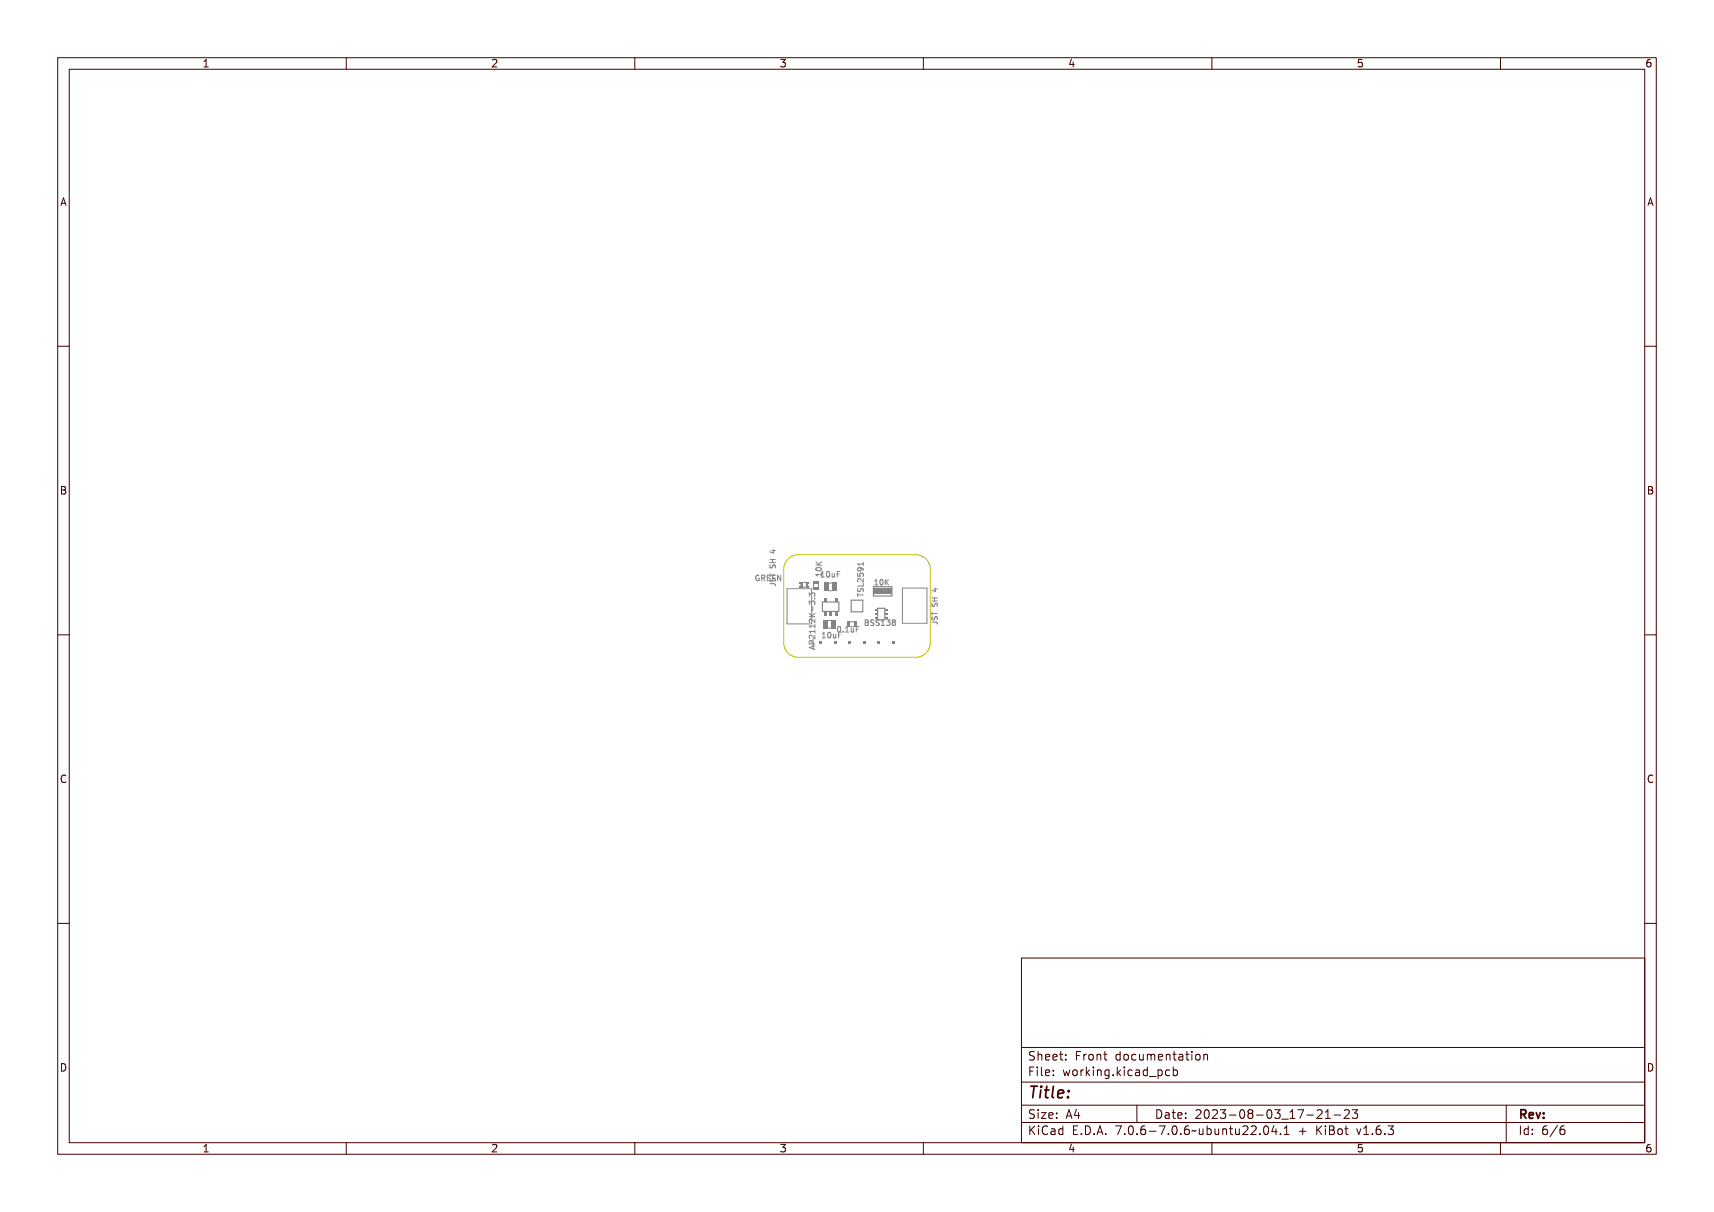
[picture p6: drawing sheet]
<svg xmlns="http://www.w3.org/2000/svg" width="297mm" height="210mm" viewBox="0 0 297 210" stroke-linecap="round" stroke-linejoin="round" font-family="sans-serif">
<defs><g id="words">
<text font-size="2.7" fill="#480000" x="178" y="190.3">Title:</text>
<g font-size="2" fill="#480000">
<text x="178" y="183.7">Sheet: Front documentation</text>
<text x="178" y="186.5">File: working.kicad_pcb</text>
<text x="178" y="193.9">Size: A4</text>
<text x="178" y="196.6">KiCad E.D.A. 7.0.6-7.0.6~ubuntu22.04.1 + KiBot v1.6.3</text>
<text x="200" y="193.9">Date: 2023-08-03_17-21-23</text>
<text x="263" y="196.6">Id: 6/6</text>
<text x="263" y="193.9">Rev:</text>
</g>
<g font-size="1.7" fill="#480000">
<text x="35" y="11.7">1</text>
<text x="85" y="11.7">2</text>
<text x="135" y="11.7">3</text>
<text x="185" y="11.7">4</text>
<text x="235" y="11.7">5</text>
<text x="285" y="11.7">6</text>
<text x="10.5" y="35.7">A</text>
<text x="285.5" y="35.7">A</text>
<text x="10.5" y="85.6">B</text>
<text x="285.5" y="85.6">B</text>
<text x="10.5" y="135.7">C</text>
<text x="285.5" y="135.7">C</text>
<text x="10.5" y="185.6">D</text>
<text x="285.5" y="185.6">D</text>
<text x="35" y="199.7">1</text>
<text x="85" y="199.7">2</text>
<text x="135" y="199.7">3</text>
<text x="185" y="199.7">4</text>
<text x="235" y="199.7">5</text>
<text x="285" y="199.7">6</text>
</g>
<g font-size="1.3" fill="#848484">
<text x="131.6" y="100.7">GREEN</text>
<text x="142.4" y="100.1" transform="rotate(-90 142.4 100.1)">10K</text>
<text x="142.6" y="100">10uF</text>
<text x="151.3" y="101.4">10K</text>
<text x="141.2" y="111.2" transform="rotate(-90 141.2 111.2)">AP2112K-3.3</text>
<text x="142.3" y="110.6">10uF</text>
<text x="145.1" y="109.6">0.1uF</text>
<text x="150.6" y="108.4">BSS138</text>
</g>
</g></defs>
<g fill="none" stroke="#848484" stroke-width=".17">
<path d="M131.3 99.7a.53 .53 0 0 0-.4 .4 .53 .53 0 0 0 .4 .5M131.8 99.8l.3-.1 .2 .1v.1l-.1-.1a.36 .36 0 0 0-.4 .4 .36 .36 0 0 0 .4 .3v-.2l-.1-.1h.2v.4a.43 .43 0 0 1-.5 0 .43 .43 0 0 1-.1-.6zM132.5 99.7h.3a.26 .26 0 0 1 .3 .2 .26 .26 0 0 1-.2 .3l.3 .5h-.1l-.4-.4h-.1v.4h-.1zM132.6 99.8h.2a.17 .17 0 0 1 .2 .2 .17 .17 0 0 1-.2 .2h-.2zM133.3 99.7h.6v.1h-.5v.3h.5v.1h-.5v.4h.5v.1h-.6zM133.4 97.5h.9M133.4 96.9h.9M133.5 97.9v.5h.3l.1-.4 .3-.1 .1 .2v.3M133.6 99.5h.1v.2h.8v.2h-.8v.2h-.1zM133.6 97.3h.9v.1h-.5v.3h.5v.1h-.9v-.1h.3v-.3h-.3zM133.6 95.9h.5l.1-.2 .3 .3h-.3v.4h-.1l-.5-.4zM133.6 98.1h.1a.18 .18 0 0 0 0 .3 .18 .18 0 0 0 .2-.1 .29 .29 0 0 1 .5-.2 .29 .29 0 0 1-.1 .5v-.1a.22 .22 0 0 0 .1-.3 .22 .22 0 0 0-.3 0 .22 .22 0 0 0-.1 .3 .29 .29 0 0 1-.4 0 .29 .29 0 0 1 0-.4z"/>
<path d="M133.7 96h.4v.3zM133.7 95.4h.6M133.9 96.9v.6M134 95.3v.5l-.6-.2M134.1 99.7h.6v.1h-.5v.3h.4v.1h-.4v.4h.5v.1h-.6zM134.9 99.7h.1l.3 .8v-.8h.2v1h-.2l-.3-.8v.8h-.1zM141.4 99.5h.9v-.1h.1v.5h-.1v-.2h-.8l.1 .2h-.1zM141.4 97.7l.4 .4 .6-.4v.2l-.5 .3 .5 .1v.1h-1v-.1h.5l-.5-.4zM141.5 98.6h.4a.38 .38 0 0 1 .5 .3 .55 .55 0 0 1-.5 .3 .55 .55 0 0 1-.5-.3zM141.5 98.8a.43 .43 0 0 1 .8 .2 .43 .43 0 0 1-.8-.2zM142.7 99.1h.4v.8h.2v.1h-.6v-.1h.2v-.7h-.2zM143.5 99.2l.1-.1a.46 .46 0 0 1 .5 .5 .46 .46 0 0 1-.5 .4l-.1-.2z"/>
<path d="M143.7 99.2a.39 .39 0 0 1 .2 .4 .39 .39 0 0 1-.2 .3l-.1-.3zM144.3 99.3h.1v.5l.1 .1 .2-.1v-.5h.1v.7l-.1-.1a.23 .23 0 0 1-.3 .1 .23 .23 0 0 1-.1-.2zM145.1 99.1h.5v.1h-.4v.3h.4v.1h-.4v.4h-.1zM148.6 99.4v.4l.5 .1-.1-.5h.5l.1 .1-.1 .4M148.7 99.7h.1v.4h.2a.32 .32 0 0 1 .2-.4 .32 .32 0 0 1 .4 .1 .32 .32 0 0 1-.1 .4 .25 .25 0 0 0 0-.3 .25 .25 0 0 0-.3-.1 .25 .25 0 0 0 0 .4h-.5zM148.7 98.3h.8v-.2h.1v.5h-.1v-.2h-.7v.2h-.1zM148.8 98.9a.49 .49 0 0 1 .6-.1 .49 .49 0 0 1 .2 .6h-.1a.28 .28 0 0 0 0-.3 .28 .28 0 0 0-.3-.1 .31 .31 0 0 1 0 .4 .31 .31 0 0 1-.5 0 .31 .31 0 0 1 .1-.5zM149 98.4l.2 .2v.2l-.5 .1-.1-.3 .2-.2h.6l.1 .2 .1 .2M149.6 97.4v.6M149.6 97.7h-1l.3 .3M133.6 101.1h.6a.26 .26 0 0 1 .3 .2 .26 .26 0 0 1-.2 .3 .21 .21 0 0 0 .1-.2 .21 .21 0 0 0-.2-.2h-.5v.2h-.1zM133.6 100.3l.1 .1a.18 .18 0 0 0 0 .3 .18 .18 0 0 0 .2-.2 .29 .29 0 0 1 .5-.2 .29 .29 0 0 1-.1 .5 .22 .22 0 0 0 .1-.3 .22 .22 0 0 0-.3-.1 .22 .22 0 0 0-.1 .3 .29 .29 0 0 1-.4 0 .29 .29 0 0 1 0-.4z"/>
<path d="M134.1 101.1l.2 .2v.2M140.3 110.7l.9-.3v.1l-.2 .1v.3l.2 .1v.2l-.9-.3zM140.3 108.3h.8v-.2h.1v.5h-.1v-.2h-.7l.1 .3h-.2zM140.3 107.5h.8v-.2h.1v.6h-.1v-.2h-.7l.1 .2h-.2zM140.3 105.7l.4 .4 .5-.4v.1l-.4 .3 .4 .1v.2h-.9v-.2h.4l-.4-.4zM140.3 104.3l.3-.1 .1 .2a.3 .3 0 0 1 .5-.1 .3 .3 0 0 1-.1 .5v-.1a.22 .22 0 0 0 .1-.3 .22 .22 0 0 0-.3 0 .22 .22 0 0 0-.1 .2l-.1-.1a.19 .19 0 0 0-.3-.1 .19 .19 0 0 0 0 .3l-.1 .1zM140.3 102.7h.3l.1 .1a.3 .3 0 0 1 .5 0 .3 .3 0 0 1-.1 .4 .22 .22 0 0 0 .1-.3 .22 .22 0 0 0-.3-.1 .22 .22 0 0 0-.1 .3l-.1-.1a.19 .19 0 0 0-.3-.2 .19 .19 0 0 0 0 .3l-.1 .1zM140.4 109a.59 .59 0 0 1 .7 .4v-.5h.1v.6l-.4-.3a.23 .23 0 0 0-.4-.1 .23 .23 0 0 0 .1 .4l-.2-.1zM140.4 106.7a.59 .59 0 0 1 .7 .3v-.4h.1v.5l-.4-.3a.23 .23 0 0 0-.4 0 .23 .23 0 0 0 .1 .3l-.2-.1zM140.4 109.7h.3l.2 .4h.3v.2h-.9zM140.4 110.8l.5-.2v.3zM140.4 109.8h.3l.1 .3h-.4z"/>
<path d="M140.8 105.1h.1v.4h-.1zM140.9 112v.4M141.1 103.6h.1v.2h-.1zM141.2 111.9l-1 .3 1 .3M142.4 109.7l.4-.1v.9h.2v.1h-.6v-.1h.3v-.8l-.3 .1zM143.2 109.7l.1-.1a.46 .46 0 0 1 .5 .5 .46 .46 0 0 1-.5 .5l-.1-.3zM143.4 109.7a.39 .39 0 0 1 .2 .4 .39 .39 0 0 1-.2 .4l-.1-.4zM144 109.9h.1v.5l.1 .1 .2-.1v-.5h.1v.7l-.1-.1a.23 .23 0 0 1-.3 .1 .23 .23 0 0 1-.1-.3zM144.8 109.6h.5v.1h-.4v.3h.4v.1h-.4v.5h-.1zM145.2 108.7l.1-.1a.46 .46 0 0 1 .5 .5 .46 .46 0 0 1-.5 .4l-.1-.2zM145.4 108.7a.39 .39 0 0 1 .3 .4 .39 .39 0 0 1-.3 .4l-.1-.4zM146.2 109.4h.1v.2h-.1z"/>
<path d="M146.8 108.7l.4-.1v.8h.2v.2h-.6v-.2h.2v-.7l-.2 .1zM147.3 107.7h.7M147.6 108.8h.1v.6l.1 .1 .2-.2v-.5h.1v.8l-.1-.1a.23 .23 0 0 1-.3 .1 .23 .23 0 0 1-.1-.3zM148.4 108.6h.5v.1h-.4v.3h.4v.1h-.4v.5h-.1zM148.6 102.8v.6M148.6 103.1h1M148.7 102v.5h.3l.2-.4 .2-.1 .2 .1-.1 .4M148.7 102.7h.1v.3h.8v.1h-.8v.4h-.1zM148.7 101.6h.8v-.4h.1v.6h-.9zM148.7 102l.1 .1a.19 .19 0 0 0-.1 .3 .19 .19 0 0 0 .2 .1 .19 .19 0 0 0 .2-.3 .3 .3 0 0 1 .5-.1 .3 .3 0 0 1-.2 .5 .22 .22 0 0 0 .2-.3 .22 .22 0 0 0-.4-.1 .32 .32 0 0 1-.4 .4 .32 .32 0 0 1-.1-.6zM148.7 100.5a.59 .59 0 0 1 .8 .4v-.5h.1v.6l-.4-.3a.23 .23 0 0 0-.4 0 .23 .23 0 0 0 0 .3l-.1-.1zM149.6 100.2v.6l-.7-.6-.3 .2 .1 .4"/>
<path d="M149.6 101.1v.4h-1M149.9 107.9h.4M150.3 107.9h.1M150.3 107.4h-.4v1h.4M150.3 107.8v.1M150.8 107.5h.2a.23 .23 0 0 1 .3 .1 .23 .23 0 0 1-.1 .3 .26 .26 0 0 1 .2 .3 .26 .26 0 0 1-.4 .2h-.2zM150.9 108h.1a.18 .18 0 0 1 .2 .1 .18 .18 0 0 1-.2 .2h-.1zM150.9 107.6h.1a.15 .15 0 0 1 .2 .1 .15 .15 0 0 1-.2 .2h-.1zM151.5 100.5h.3v.8h.2v.1h-.5v-.1h.2v-.7h-.2zM151.6 107.5l.3-.1 .2 .1-.1 .1a.19 .19 0 0 0-.2-.1 .19 .19 0 0 0-.1 .2 .19 .19 0 0 0 .2 .2 .3 .3 0 0 1 .1 .5 .3 .3 0 0 1-.5-.2 .22 .22 0 0 0 .3 .1 .22 .22 0 0 0 .1-.3 .31 .31 0 0 1-.3-.1 .31 .31 0 0 1 0-.4zM152.3 100.6l.1-.1a.44 .44 0 0 1 .4 .4 .44 .44 0 0 1-.4 .5l-.2-.3zM152.4 107.5l.3-.1 .2 .1-.1 .1a.19 .19 0 0 0-.2-.1 .19 .19 0 0 0-.2 .2 .19 .19 0 0 0 .3 .2 .3 .3 0 0 1 .1 .5 .3 .3 0 0 1-.5-.2 .22 .22 0 0 0 .3 .1 .22 .22 0 0 0 .1-.3 .31 .31 0 0 1-.3-.1 .31 .31 0 0 1 0-.4z"/>
<path d="M152.4 100.6a.37 .37 0 0 1 .3 .3 .37 .37 0 0 1-.3 .4l-.1-.4zM152.9 100.5h.2v.4l.4-.4h.1l-.4 .4 .4 .5h-.1l-.3-.5-.1 .5h-.2zM153.2 107.5h.3v.8h.2v.1h-.5v-.1h.2v-.7h-.2zM153.9 107.5a.29 .29 0 0 1 .4 0 .29 .29 0 0 1 0 .4 .3 .3 0 0 1 .1 .5 .3 .3 0 0 1-.5-.1 .22 .22 0 0 0 .3 .1 .22 .22 0 0 0 .1-.3 .22 .22 0 0 0-.3-.1l.1-.1a.19 .19 0 0 0 .2-.3 .19 .19 0 0 0-.3 0zM154.8 107.5a.27 .27 0 0 1 .4 0 .27 .27 0 0 1-.1 .4 .27 .27 0 0 1 .1 .4 .27 .27 0 0 1-.4 0 .27 .27 0 0 1 .1-.4l-.2-.1zM161.5 107.8h.8l.1 .3M161.5 106.1v.5M161.5 106.3h.9M161.5 104.1h.9M161.5 103.6h.9M161.5 104.5l.1 .5h.2l.2-.4 .2-.1 .2 .2v.4M161.5 106.9v.3l.2 .2 .2-.1 .2-.4h.2l.1 .5"/>
<path d="M161.6 107.8h.6a.26 .26 0 0 1 .4 .2 .26 .26 0 0 1-.2 .3 .21 .21 0 0 0 .1-.3 .21 .21 0 0 0-.3-.1h-.5v.2h-.1zM161.6 106.1h.1v.3h.8v.1h-.8v.3h-.1zM161.6 103.9h.9v.1h-.4v.4h.4v.1h-.9v-.1h.4v-.4h-.4zM161.6 102.5h.6l.1-.1 .2 .2h-.2v.4h-.1l-.6-.3zM161.7 107h.1a.2 .2 0 0 0 0 .4 .18 .18 0 0 0 .2-.2 .29 .29 0 0 1 .5-.2 .29 .29 0 0 1-.1 .5v-.1a.22 .22 0 0 0 .1-.3 .22 .22 0 0 0-.3 0 .22 .22 0 0 0-.1 .3 .29 .29 0 0 1-.4 0 .29 .29 0 0 1 0-.4zM161.7 104.7l.1 .1a.18 .18 0 0 0 0 .3 .18 .18 0 0 0 .2-.2 .29 .29 0 0 1 .5-.1 .29 .29 0 0 1-.1 .4 .22 .22 0 0 0 .1-.3 .22 .22 0 0 0-.3-.1 .22 .22 0 0 0-.1 .3 .29 .29 0 0 1-.4 0 .29 .29 0 0 1 0-.4zM161.7 102.6h.5v.3zM161.8 102h.6M161.9 103.6v.5M162.1 101.9v.6l-.7-.2"/>
<circle cx="141.9" cy="98.9" r=".09"/>
<circle cx="143.7" cy="99.6" r=".09"/>
<circle cx="149" cy="99.2" r=".21"/>
<circle cx="143.5" cy="110.1" r=".09"/>
<circle cx="145.5" cy="109.1" r=".09"/>
<circle cx="152.5" cy="100.9" r=".08"/>
<circle cx="155" cy="107.7" r=".16"/>
<circle cx="155" cy="108.1" r=".19"/>
</g>
<g fill="#848484">
<path d="M146.8 107.7h.5v.9h-.5z" fill-rule="evenodd"/>
<path d="M147.9 107.7h.5v.9h-.5z" fill-rule="evenodd"/>
</g>
<path d="M156.4 101.9h4.2v6.1h-4.2z" fill="none" stroke="#848484" stroke-width=".17"/>
<path d="M140.9 110.7v1.3" fill="none" stroke="#848484" stroke-width=".2"/>
<g fill="#848484">
<path d="M141.9 111.1h.5v.5h-.5z" fill-rule="evenodd"/>
<path d="M144.4 111.1h.5v.5h-.5z" fill-rule="evenodd"/>
<path d="M147 111.1h.5v.5h-.5z" fill-rule="evenodd"/>
<path d="M149.5 111.1h.5v.5h-.5z" fill-rule="evenodd"/>
<path d="M152.1 111.1h.5v.5h-.5z" fill-rule="evenodd"/>
<path d="M154.6 111.1h.5v.5h-.5z" fill-rule="evenodd"/>
</g>
<path d="M147.5 104h2v2h-2z" fill="none" stroke="#848484" stroke-width=".2"/>
<path d="M136.4 102h4.2v6.1h-4.2zM141 101.1v.7M141.8 101.1v.7" fill="none" stroke="#848484" stroke-width=".17"/>
<g fill="#848484">
<path d="M140.9 100.6h1v.5h-1z" fill-rule="evenodd"/>
<path d="M140.9 101.8h1v.5h-1z" fill-rule="evenodd"/>
</g>
<path d="M152.1 107.4v-2h1.2v2" fill="none" stroke="#848484" stroke-width=".2"/>
<g fill="#848484">
<path d="M151.6 106.9h.4v.3h-.4z" fill-rule="evenodd"/>
<path d="M153.4 106.9h.3v.3h-.3z" fill-rule="evenodd"/>
<path d="M151.6 106.3h.4v.2h-.4z" fill-rule="evenodd"/>
<path d="M153.4 106.3h.3v.2h-.3z" fill-rule="evenodd"/>
<path d="M151.6 105.6h.4v.3h-.4z" fill-rule="evenodd"/>
<path d="M153.4 105.6h.3v.3h-.3z" fill-rule="evenodd"/>
</g>
<path d="M143.3 107.5h.8M143.3 108.8h.8" fill="none" stroke="#848484" stroke-width=".17"/>
<g fill="#848484">
<path d="M142.6 107.5h.7v1.4h-.7z" fill-rule="evenodd"/>
<path d="M144 107.5h.8v1.4h-.8z" fill-rule="evenodd"/>
</g>
<path d="M151.3 101.7h3.2v1.6h-3.2z" fill="none" stroke="#848484" stroke-width=".2"/>
<path d="M151.4 102h3.1v1h-3.1z" fill-rule="evenodd" fill="#848484"/>
<path d="M143.5 101h.8M143.6 102.4h.7" fill="none" stroke="#848484" stroke-width=".17"/>
<g fill="#848484">
<path d="M142.8 101h.8v1.4h-.8z" fill-rule="evenodd"/>
<path d="M144.3 101h.7v1.4h-.7z" fill-rule="evenodd"/>
</g>
<g fill="none" stroke="#848484" stroke-width=".17">
<path d="M138.6 101a.3 .3 0 0 1 .2 .3 .3 .3 0 0 1-.2 .3M139 101.7h.7M139 100.9h.7M140.2 101a.27 .27 0 0 0-.3 .3 .27 .27 0 0 0 .3 .3"/>
<circle cx="138.7" cy="101.7" r=".08"/>
</g>
<g fill="#848484">
<path d="M138.5 101.6h.2v.2h-.2z" fill-rule="evenodd"/>
<path d="M138.6 101.7l.4 .1z" fill-rule="evenodd"/>
<path d="M138.8 100.9h.2v.9h-.2z" fill-rule="evenodd"/>
<path d="M139.7 101.6h.5v.2h-.5z" fill-rule="evenodd"/>
<path d="M139.7 101h.2v.6h-.2z" fill-rule="evenodd"/>
<path d="M139.9 101.5l.1 .1z" fill-rule="evenodd"/>
<path d="M139.9 101l.1 .1z" fill-rule="evenodd"/>
<path d="M138.5 100.9h.3v.2h-.3z" fill-rule="evenodd"/>
<path d="M139.7 100.9h.5v.2h-.5z" fill-rule="evenodd"/>
</g>
<path d="M142.5 104.3h2.9v1.6h-2.9z" fill="none" stroke="#848484" stroke-width=".2"/>
<g fill="#848484">
<path d="M142.7 103.6h.5v.7h-.5z" fill-rule="evenodd"/>
<path d="M142.7 106h.5v.6h-.5z" fill-rule="evenodd"/>
<path d="M143.7 106h.5v.6h-.5z" fill-rule="evenodd"/>
<path d="M144.6 103.6h.5v.7h-.5z" fill-rule="evenodd"/>
<path d="M144.6 106h.5v.6h-.5z" fill-rule="evenodd"/>
</g>
<path d="M136.8 96.7l1-.5 .5-.1h20.4a2.54 2.54 0 0 1 2.5 2.6v12.7a2.54 2.54 0 0 1-2.5 2.5h-20.4a2.54 2.54 0 0 1-2.5-2.5v-12.7a2.53 2.53 0 0 1 1-2z" fill="none" stroke="#c2c200" stroke-width=".17"/>
<g fill="none" stroke="#480000" stroke-width=".17">
<path d="M10 10h277v190h-277zM12 12h273v186h-273zM60 10v2M110 10v2M160 10v2M210 10v2M260 10v2M10 60h2M285 60h2M10 110h2M285 110h2M10 160h2"/>
<path d="M285 160h2M177 166h108v32h-108zM60 198v2M110 198v2M160 198v2M177 181.5h108M177 187.5h108M177 191.5h108M177 194.5h108M178.1 195.2h.2v.6l.6-.6h.3l-.6 .6 .6 .8h-.2l-.5-.7-.2 .2v.5h-.2zM178.2 185h.9v.2h-.7v.4h.6v.2h-.6v.7h-.2zM178.3 182.4l.5-.1h.2v.2a.31 .31 0 0 0-.5-.1 .31 .31 0 0 0 0 .5 .5 .5 0 0 1 .6 .6 .5 .5 0 0 1-.8 .2l-.1-.2a.34 .34 0 0 0 .4 .1 .34 .34 0 0 0 .1-.5 .47 .47 0 0 1-.5-.2 .47 .47 0 0 1 .1-.5z"/>
<path d="M178.3 192.5l.5-.1h.2v.2a.31 .31 0 0 0-.5-.1 .31 .31 0 0 0 0 .5 .5 .5 0 0 1 .6 .6 .5 .5 0 0 1-.8 .2l-.1-.2a.34 .34 0 0 0 .4 .1 .34 .34 0 0 0 .1-.5 .47 .47 0 0 1-.5-.2 .47 .47 0 0 1 .1-.5zM179.4 182.2h.2v.6a.35 .35 0 0 1 .4-.1 .35 .35 0 0 1 .2 .4v.6h-.2v-.8h-.4v.8h-.2zM179.5 185.4h.4v.9h.4v.2h-.9v-.2h.3v-.8h-.2zM179.5 192.8h.4v.9h.4v.1h-.9v-.1h.3v-.8h-.2zM179.5 195.6h.4v.9h.4v.1h-.9v-.1h.3v-.8h-.2zM179.7 184.9h.2v.3h-.2zM179.7 192.3h.2v.3h-.2zM179.7 195.1h.2v.3h-.2zM180.6 184.9h.4v1.3l.4 .1v.2l-.5-.2v-1.2h-.3zM180.6 192.8h.8v.1l-.6 .8h.6v.1h-.8v-.1l.6-.8h-.6zM180.7 182.8a.49 .49 0 0 1 .6-.1 .49 .49 0 0 1 .2 .5h-.8a.42 .42 0 0 0 .3 .4 .42 .42 0 0 0 .4-.1v.2a.6 .6 0 0 1-.8-.1 .6 .6 0 0 1 .1-.8zM180.7 195.4l.5-.2h.3v.2a.43 .43 0 0 0-.6 0 .43 .43 0 0 0-.2 .5 .43 .43 0 0 0 .2 .5 .43 .43 0 0 0 .6 0v.2a.66 .66 0 0 1-.8-.1 .66 .66 0 0 1-.1-.8z"/>
<path d="M180.8 182.9l.4-.1 .1 .3h-.6zM181.8 195.6h.2a.45 .45 0 0 1 .5 0 .45 .45 0 0 1 .1 .4v.6h-.1v-.1a.38 .38 0 0 1-.5 .2 .38 .38 0 0 1-.2-.5 .38 .38 0 0 1 .4-.2h.3a.35 .35 0 0 0-.3-.4 .35 .35 0 0 0-.4 .2zM181.9 182.8a.49 .49 0 0 1 .6-.1 .49 .49 0 0 1 .2 .5h-.8a.42 .42 0 0 0 .3 .4 .42 .42 0 0 0 .5-.1v.2a.6 .6 0 0 1-.9-.1 .6 .6 0 0 1 .1-.8zM181.9 185.5a.49 .49 0 0 1 .6-.1 .49 .49 0 0 1 .2 .5h-.8a.42 .42 0 0 0 .3 .4 .42 .42 0 0 0 .5-.1v.2a.6 .6 0 0 1-.9-.1 .6 .6 0 0 1 .1-.8zM181.9 192.9a.49 .49 0 0 1 .6-.1 .49 .49 0 0 1 .2 .5h-.8a.42 .42 0 0 0 .3 .4 .42 .42 0 0 0 .5-.1v.2a.6 .6 0 0 1-.9-.1 .6 .6 0 0 1 .1-.8zM182 196.2l.5-.1a.31 .31 0 0 1-.2 .4 .31 .31 0 0 1-.4-.1zM182 182.9l.4-.1 .1 .3h-.6zM182 185.6l.4-.1 .1 .3h-.6zM182 193l.4-.1 .1 .3h-.6zM183 195.7l.4-.2 .2 .2v-.6h.2v1.5h-.2v-.1a.42 .42 0 0 1-.5 .1 .42 .42 0 0 1-.2-.5zM183.2 195.8l.1-.1a.4 .4 0 0 1 .3 .4 .4 .4 0 0 1-.3 .4l-.2-.2zM183.2 182.3h.2v.4h.4v.1h-.4l.1 .8h.3v.1h-.2a.3 .3 0 0 1-.4-.3v-.6h-.3v-.1h.3z"/>
<path d="M183.3 185.4h.2v.3h-.2zM183.3 186.2h.2v.3h-.2zM183.3 192.8h.2v.3h-.2zM183.3 193.6h.2v.2h-.2zM184.5 182.7h.2v.3h-.2zM184.5 183.5h.2v.2h-.2zM185.2 185.4h.2l.2 .8 .1-.5h.2l.2 .5 .1-.8h.2l-.2 1.1h-.2l-.2-.7-.2 .7h-.1zM185.4 195.2h.9v.2h-.7v.4h.6v.2h-.6v.5h.7v.1h-.9zM185.7 192.4h.2l.5 1.4h-.2l-.1-.3h-.5l-.1 .3h-.2zM185.8 192.6l.2 .7h-.4zM186.6 182.3h.9v.2h-.7v.4h.6v.2h-.6v.6h-.2zM186.7 185.5a.52 .52 0 0 1 .8 .4 .52 .52 0 0 1-.8 .4l-.1-.4z"/>
<path d="M186.8 185.6l.1-.1a.39 .39 0 0 1 .4 .4 .39 .39 0 0 1-.4 .4l-.1-.2zM186.9 196.4h.2v.2h-.2zM187.1 192.4h.2v.9h.2v.2h-.2v.3h-.2v-.3h-.6v-.2zM187.1 192.6v.7h-.4zM187.8 195.2a.76 .76 0 0 1 .9 .7 .76 .76 0 0 1-.9 .7zM188 195.4a.57 .57 0 0 1 .5 .5 .57 .57 0 0 1-.5 .6zM188 182.7h.2v.2a.3 .3 0 0 1 .3-.3 .3 .3 0 0 1 .3 .3 .37 .37 0 0 0-.5-.1 .37 .37 0 0 0-.1 .4v.5h-.2zM188 185.4h.2v.2a.3 .3 0 0 1 .3-.3 .3 .3 0 0 1 .3 .3 .37 .37 0 0 0-.5-.1 .37 .37 0 0 0-.1 .4v.6h-.2zM189.1 184.9h.1v.9l.5-.4h.2l-.4 .4 .5 .7h-.2l-.4-.6-.2 .1v.5h-.1zM189.1 182.8a.52 .52 0 0 1 .8 .4 .52 .52 0 0 1-.8 .4l-.1-.4zM189.2 182.9l.1-.1a.39 .39 0 0 1 .4 .4 .39 .39 0 0 1-.4 .4l-.1-.2zM189.3 196.4h.3v.2h-.3z"/>
<path d="M190.2 182.7h.2v.1a.35 .35 0 0 1 .4-.1 .35 .35 0 0 1 .3 .4v.6h-.2l-.1-.8h-.3l-.1 .8h-.2zM190.3 185.4h.4v.9h.4v.2h-.9v-.2h.4v-.8h-.3zM190.5 195.2h.3l.4 1.4h-.2l-.1-.3h-.5l-.1 .3h-.2zM190.6 184.9h.1v.3h-.1zM190.6 195.4l.2 .7h-.4zM191.4 185.4h.2v.1a.35 .35 0 0 1 .4-.1 .35 .35 0 0 1 .3 .4v.7h-.2l-.1-.9h-.3l-.1 .9h-.2zM191.7 182.3h.1v.4h.4v.1h-.4l.1 .8h.3v.1h-.2a.3 .3 0 0 1-.3-.3v-.6h-.3v-.1h.3zM191.7 196.4h.3v.2h-.3zM192.7 185.5l.3-.2 .3 .2v-.1h.2v1a.53 .53 0 0 1-.8 .4v-.2a.36 .36 0 0 0 .4 .1 .36 .36 0 0 0 .2-.4l-.1 .1a.53 .53 0 0 1-.7-.3 .53 .53 0 0 1 .2-.6zM192.8 185.6l.1-.1a.39 .39 0 0 1 .4 .4 .39 .39 0 0 1-.4 .4l-.1-.2zM193.8 195.2h.9l-.5 1.4h-.2l.5-1.2h-.7zM193.9 182.8l.3-.2 .3 .2v-.6h.2v1.5h-.2v-.1a.42 .42 0 0 1-.6 .1 .42 .42 0 0 1-.1-.5z"/>
<path d="M194.1 182.8a.4 .4 0 0 1 .4 .4 .4 .4 0 0 1-.4 .4l-.2-.4zM194.1 186.2h.3v.3h-.3zM195.1 184.9h.2v.9l.4-.4h.3l-.5 .4 .5 .7h-.2l-.4-.6-.1 .1v.5h-.2zM195.1 182.8a.52 .52 0 0 1 .8 .4 .52 .52 0 0 1-.8 .4l-.1-.4zM195.2 182.9l.1-.1a.39 .39 0 0 1 .4 .4 .39 .39 0 0 1-.4 .4l-.1-.2zM195.3 196.4h.3v.2h-.3zM196.3 185.4h.5v.9h.3v.2h-.9v-.2h.4v-.8h-.3zM196.3 195.4a.5 .5 0 0 1 .7-.1 .5 .5 0 0 1 .1 .6 .52 .52 0 0 1-.4 .8 .52 .52 0 0 1-.5-.8zM196.4 182.8a.39 .39 0 0 1 .4-.2 .39 .39 0 0 1 .3 .3 .4 .4 0 0 0-.6 0 .4 .4 0 0 0 0 .6 .4 .4 0 0 0 .6 0 .41 .41 0 0 1-.4 .3 .41 .41 0 0 1-.4-.3v-.5zM196.5 195.4a.57 .57 0 0 1 .4 .9l-.3 .2a.86 .86 0 0 1-.1-1.1zM196.6 184.9h.2v.3h-.2zM197 191.5v3"/>
<path d="M197.4 182.7h.2v.8l.2 .1 .3-.2v-.7h.2v1h-.2v-.1a.35 .35 0 0 1-.4 .2 .35 .35 0 0 1-.3-.5zM197.6 185.5a.39 .39 0 0 1 .4-.2 .39 .39 0 0 1 .3 .3 .4 .4 0 0 0-.6 0 .4 .4 0 0 0 0 .6 .4 .4 0 0 0 .6 0 .41 .41 0 0 1-.4 .3 .41 .41 0 0 1-.4-.3v-.5zM197.7 196.4h.3v.2h-.3zM198.6 182.7h.1l.2-.1a.22 .22 0 0 0 .2 .2 .22 .22 0 0 0 .2-.2l.2 .3 .1 .8h-.2v-.8l-.1-.1-.2 .1v.8h-.1v-.8l-.2-.1-.1 .1v.8h-.1zM198.7 185.4h.1a.45 .45 0 0 1 .5 0 .45 .45 0 0 1 .2 .4v.7h-.2v-.2a.38 .38 0 0 1-.5 .2 .38 .38 0 0 1-.2-.5 .38 .38 0 0 1 .5-.2h.2a.35 .35 0 0 0-.3-.4 .35 .35 0 0 0-.3 .2zM198.7 195.4l.5-.2h.2v.2a.43 .43 0 0 0-.5 0 .43 .43 0 0 0-.1 .5 .48 .48 0 0 1 .7 0 .48 .48 0 0 1-.1 .7 .48 .48 0 0 1-.7-.1l-.1-.6zM198.8 186l.5-.1a.31 .31 0 0 1-.1 .4 .31 .31 0 0 1-.4-.1zM198.9 195.9a.29 .29 0 0 1 .4 .1 .29 .29 0 0 1-.1 .4 .29 .29 0 0 1-.4-.1zM199.9 185.5l.3-.2 .3 .2v-.6h.2v1.6h-.2v-.2a.42 .42 0 0 1-.5 .1 .42 .42 0 0 1-.2-.5zM199.9 182.8a.49 .49 0 0 1 .6-.1 .49 .49 0 0 1 .2 .5h-.7a.42 .42 0 0 0 .2 .4 .42 .42 0 0 0 .5-.1v.2a.6 .6 0 0 1-.8-.1 .6 .6 0 0 1 0-.8zM200 196h.5v.2h-.5zM200 185.6l.1-.1a.39 .39 0 0 1 .4 .4 .39 .39 0 0 1-.4 .4l-.1-.2z"/>
<path d="M200.1 182.9l.3-.1 .2 .3h-.6zM200.1 192.4a.76 .76 0 0 1 1 .7 .76 .76 0 0 1-1 .7zM200.3 192.6a.57 .57 0 0 1 .6 .5 .57 .57 0 0 1-.6 .6zM200.9 186.8l1.2 .1zM201 195.2h.9l-.5 1.4h-.2l.5-1.2h-.7zM201.1 182.7h.1v.1a.35 .35 0 0 1 .5-.1 .35 .35 0 0 1 .2 .4v.6h-.2v-.8h-.4l-.1 .8h-.1zM201.4 192.8h.2a.45 .45 0 0 1 .5 0 .45 .45 0 0 1 .1 .4v.6h-.1v-.1a.38 .38 0 0 1-.5 .2 .38 .38 0 0 1-.2-.5 .38 .38 0 0 1 .4-.2h.3a.35 .35 0 0 0-.3-.4 .35 .35 0 0 0-.4 .2zM201.6 193.4l.5-.1a.31 .31 0 0 1-.2 .4 .31 .31 0 0 1-.4-.1zM202.2 185.4h.2v.1a.46 .46 0 0 1 .6 0 .46 .46 0 0 1 .1 .6 .39 .39 0 0 1-.2 .4 .39 .39 0 0 1-.5-.2v.6h-.2zM202.5 182.3h.2v.4h.4v.1h-.4v.8h.4v.1h-.2a.3 .3 0 0 1-.4-.3v-.6h-.3v-.1h.3zM202.5 185.6l.1-.1a.4 .4 0 0 1 .4 .4 .4 .4 0 0 1-.4 .4l-.2-.2zM202.5 196.4h.3v.2h-.3z"/>
<path d="M202.8 192.4h.2v.4h.4v.1h-.4l.1 .8h.3v.1h-.2a.3 .3 0 0 1-.4-.3v-.6h-.3v-.1h.3zM203.5 182.7h.2a.45 .45 0 0 1 .4 0 .45 .45 0 0 1 .2 .4v.6h-.2v-.1a.38 .38 0 0 1-.5 .2 .38 .38 0 0 1-.2-.5 .38 .38 0 0 1 .5-.2h.2a.35 .35 0 0 0-.2-.4 .35 .35 0 0 0-.4 .2zM203.5 195.4a.5 .5 0 0 1 .7-.1 .5 .5 0 0 1 .1 .6 .52 .52 0 0 1-.4 .8 .52 .52 0 0 1-.5-.8zM203.6 185.5a.39 .39 0 0 1 .4-.2 .39 .39 0 0 1 .3 .3 .4 .4 0 0 0-.5 0 .4 .4 0 0 0 0 .6 .4 .4 0 0 0 .5 0 .41 .41 0 0 1-.4 .3 .41 .41 0 0 1-.4-.3v-.5zM203.7 183.3l.4-.1a.31 .31 0 0 1-.1 .4 .31 .31 0 0 1-.4-.1zM203.7 195.4a.57 .57 0 0 1 .4 .9l-.2 .2a.86 .86 0 0 1-.2-1.1zM203.9 192.9a.49 .49 0 0 1 .6-.1 .49 .49 0 0 1 .2 .5h-.8a.42 .42 0 0 0 .3 .4 .42 .42 0 0 0 .5-.1v.2a.6 .6 0 0 1-.9-.1 .6 .6 0 0 1 .1-.8zM204 193l.4-.1 .1 .3h-.6zM204.7 184.9h.1v.6a.45 .45 0 0 1 .7 0 .45 .45 0 0 1 0 .6 .39 .39 0 0 1-.2 .4 .39 .39 0 0 1-.5-.2v.2h-.1zM204.9 182.3h.2v.4h.4v.1h-.4v.8h.4v.1h-.2a.3 .3 0 0 1-.4-.3v-.6h-.3v-.1h.3zM204.9 185.6l.1-.1a.39 .39 0 0 1 .4 .4 .39 .39 0 0 1-.4 .4l-.1-.2zM204.9 196.4h.3v.2h-.3z"/>
<path d="M205.3 192.8h.2v.3h-.2zM205.3 193.6h.2v.2h-.2zM205.9 182.7h.5v.9h.3v.1h-.9v-.1h.4v-.8h-.3zM205.9 195.4l.5-.2h.2v.2a.43 .43 0 0 0-.5 0 .43 .43 0 0 0-.1 .5 .48 .48 0 0 1 .7 0 .48 .48 0 0 1-.1 .7 .48 .48 0 0 1-.7-.1l-.1-.6zM206.1 195.9a.29 .29 0 0 1 .4 .1 .29 .29 0 0 1-.1 .4 .29 .29 0 0 1-.4-.1zM206.2 182.2h.2v.3h-.2zM207 196l.3-.1 .5 .1 .2-.1a.38 .38 0 0 1-.7 .2l-.3 .1zM207.1 182.8a.52 .52 0 0 1 .8 .4 .52 .52 0 0 1-.8 .4l-.1-.4zM207.3 182.9l.1-.1a.39 .39 0 0 1 .4 .4 .39 .39 0 0 1-.4 .4l-.2-.2zM207.4 192.5a.53 .53 0 0 1 .8 .1 .53 .53 0 0 1-.3 .7l-.3 .4h.7v.1h-.9v-.1l.3-.4a.49 .49 0 0 0 .2-.7l-.5 .1zM208.3 182.7h.1v.1a.35 .35 0 0 1 .5-.1 .35 .35 0 0 1 .2 .4v.6h-.2v-.8h-.4l-.1 .8h-.1zM208.3 195.6h.1l.1 .8 .2 .1 .2-.2v-.7h.2v1h-.2v-.1a.35 .35 0 0 1-.4 .2 .35 .35 0 0 1-.2-.5z"/>
<path d="M208.7 192.6a.5 .5 0 0 1 .6-.1 .5 .5 0 0 1 .2 .6 .52 .52 0 0 1-.5 .8 .52 .52 0 0 1-.4-.8zM208.9 192.6a.57 .57 0 0 1 .4 .9l-.3 .2a.86 .86 0 0 1-.1-1.1zM209.5 195.1h.2v.6a.45 .45 0 0 1 .6-.1 .45 .45 0 0 1 .1 .7 .39 .39 0 0 1-.3 .4 .39 .39 0 0 1-.4-.2v.1h-.2zM209.7 195.8l.1-.1a.4 .4 0 0 1 .4 .4 .4 .4 0 0 1-.4 .4l-.1-.2zM209.8 192.5a.53 .53 0 0 1 .8 .1 .53 .53 0 0 1-.3 .7l-.3 .4h.7v.1h-.9v-.1l.3-.4a.49 .49 0 0 0 .2-.7l-.5 .1zM210 198v2M210.7 195.6h.2v.8l.2 .1 .2-.2v-.7h.2v1h-.2v-.1a.35 .35 0 0 1-.4 .2 .35 .35 0 0 1-.2-.5zM211 192.4a.46 .46 0 0 1 .6 0 .46 .46 0 0 1 .1 .6l-.1 .1a.45 .45 0 0 1 .2 .6 .45 .45 0 0 1-.6 .2l-.2-.1v-.2a.35 .35 0 0 0 .5 .1 .35 .35 0 0 0 0-.5h-.3v-.2a.28 .28 0 0 0 .4-.1 .28 .28 0 0 0 0-.3 .28 .28 0 0 0-.4 0h-.2zM211.9 195.6h.2v.1a.35 .35 0 0 1 .4-.1 .35 .35 0 0 1 .2 .4v.6h-.2v-.8h-.4v.8h-.2zM212.4 193.2h.5v.2h-.5zM213.3 195.2h.2v.4h.4v.1h-.4v.8h.4v.1h-.2a.3 .3 0 0 1-.4-.3v-.6h-.3v-.1h.3zM213.5 192.6a.5 .5 0 0 1 .6-.1 .5 .5 0 0 1 .2 .6 .52 .52 0 0 1-.5 .8 .52 .52 0 0 1-.4-.8z"/>
<path d="M213.7 192.6a.57 .57 0 0 1 .4 .9l-.3 .2a.86 .86 0 0 1-.1-1.1zM214.3 195.6h.2v.8l.2 .1 .2-.2v-.7h.2v1h-.2v-.1a.35 .35 0 0 1-.4 .2 .35 .35 0 0 1-.2-.5zM214.7 192.5a.41 .41 0 0 1 .7-.1 .41 .41 0 0 1-.2 .7 .42 .42 0 0 1 .2 .6 .42 .42 0 0 1-.7 0 .42 .42 0 0 1 .2-.6l-.3-.2zM215.5 195.3a.53 .53 0 0 1 .8 .1 .53 .53 0 0 1-.3 .7l-.3 .4h.6v.1h-.9v-.1l.4-.4a.49 .49 0 0 0 .2-.8l-.5 .2zM216 193.2h.5v.2h-.5zM216.7 195.3a.53 .53 0 0 1 .8 .1 .53 .53 0 0 1-.3 .7l-.3 .4h.6v.1h-.9v-.1l.4-.4a.49 .49 0 0 0 .2-.8l-.5 .2zM217.1 192.6a.5 .5 0 0 1 .7-.1 .5 .5 0 0 1 .1 .6 .52 .52 0 0 1-.5 .8 .52 .52 0 0 1-.4-.8zM217.3 192.6a.57 .57 0 0 1 .4 .9l-.3 .2a.86 .86 0 0 1-.1-1.1zM218.2 196.4h.2v.2h-.2zM218.2 192.4a.46 .46 0 0 1 .6 0 .46 .46 0 0 1 .1 .6l-.1 .1a.45 .45 0 0 1 .2 .6 .45 .45 0 0 1-.6 .2l-.2-.1v-.2a.35 .35 0 0 0 .5 .1 .35 .35 0 0 0 0-.5h-.3v-.2a.28 .28 0 0 0 .4-.1 .28 .28 0 0 0 0-.3 .28 .28 0 0 0-.4 0h-.2zM219.2 195.4a.5 .5 0 0 1 .6-.1 .5 .5 0 0 1 .2 .6 .52 .52 0 0 1-.5 .8 .52 .52 0 0 1-.5-.8zM219.2 194.2l1.3 .1z"/>
<path d="M219.4 195.4a.57 .57 0 0 1 .3 .9l-.2 .2a.86 .86 0 0 1-.1-1.1zM220.7 192.5l.5-.1v1.3h.3v.1h-.8v-.1h.3v-1.1h-.3zM220.8 195.2h.2v.9h.2v.2h-.2v.3h-.2v-.3h-.6v-.2zM220.8 195.4v.7h-.4zM221.8 196.4h.2v.2h-.2zM221.8 192.4h.9l-.5 1.4h-.2l.5-1.2h-.7zM222.8 195.3l.5-.1v1.3h.3v.1h-.8v-.1h.3v-1.1h-.3zM223.2 193.2h.5v.2h-.5zM224.2 192.5a.53 .53 0 0 1 .8 .1 .53 .53 0 0 1-.3 .7l-.3 .4h.7v.1h-.9v-.1l.3-.4a.49 .49 0 0 0 .2-.7l-.5 .1zM225.4 195.5h.2v.4h.4v.2h-.4v.4h-.2v-.4h-.4v-.2h.4zM225.5 192.5l.5-.1v1.3h.3v.1h-.8v-.1h.3v-1.1h-.3zM226.8 193.2h.5v.2h-.5z"/>
<path d="M227.5 195.2h.2v.6l.6-.6h.2l-.6 .6 .6 .8h-.2l-.5-.7-.1 .2v.5h-.2zM227.8 192.5a.53 .53 0 0 1 .8 .1 .53 .53 0 0 1-.2 .7l-.4 .4h.7v.1h-.9v-.1l.3-.4a.49 .49 0 0 0 .2-.7l-.5 .1zM228.8 195.6h.4v.9h.4v.1h-.9v-.1h.4v-.8h-.3zM229.1 192.4a.46 .46 0 0 1 .6 0 .46 .46 0 0 1 0 .6l-.1 .1a.45 .45 0 0 1 .3 .6 .45 .45 0 0 1-.7 .2l-.2-.1v-.2a.35 .35 0 0 0 .5 .1 .35 .35 0 0 0 0-.5h-.2v-.2a.28 .28 0 0 0 .3-.1 .28 .28 0 0 0 0-.3 .28 .28 0 0 0-.4 0h-.1zM229.1 195.1h.1v.3h-.1zM229.9 195.2h.4a.35 .35 0 0 1 .5 .2 .35 .35 0 0 1-.3 .5 .41 .41 0 0 1 .3 .5 .41 .41 0 0 1-.5 .2h-.4zM230.1 196h.2a.27 .27 0 0 1 .3 .2 .27 .27 0 0 1-.3 .3h-.2zM230.1 195.4h.2a.23 .23 0 0 1 .3 .2 .23 .23 0 0 1-.3 .2h-.2zM231.2 193.2h1.1M231.2 195.7a.52 .52 0 0 1 .8 .4 .52 .52 0 0 1-.8 .4l-.1-.4zM231.3 195.8l.1-.1a.39 .39 0 0 1 .4 .4 .39 .39 0 0 1-.4 .4l-.1-.2zM232.6 195.2h.1v.4h.4v.1h-.4l.1 .8h.3v.1h-.2a.3 .3 0 0 1-.3-.3v-.6h-.3v-.1h.3z"/>
<path d="M233 192.4l.2-.1h.3l.2 .1 .1 .3-.1 .2-.8 .9h.9M234.3 192.3h.9l-.5 .6 .5 .1v.6l-.2 .2h-.5l-.2-.2M234.6 195.6h.2l.3 .9 .4-.9h.2l-.4 1h-.3zM236 195.3l.5-.1v1.3h.3v.1h-.8v-.1h.3v-1.1h-.3zM237.4 196.4h.3v.2h-.3zM238.4 195.4l.5-.2h.2v.2a.43 .43 0 0 0-.5 0 .43 .43 0 0 0-.1 .5 .48 .48 0 0 1 .7 0 .48 .48 0 0 1-.1 .7 .48 .48 0 0 1-.7-.1l-.1-.6zM238.6 195.9a.29 .29 0 0 1 .4 .1 .29 .29 0 0 1-.1 .4 .29 .29 0 0 1-.4-.1zM239.8 196.4h.3v.2h-.3zM240.7 195.2a.46 .46 0 0 1 .6 0 .46 .46 0 0 1 .1 .6l-.1 .1a.45 .45 0 0 1 .2 .6 .45 .45 0 0 1-.6 .2l-.2-.1v-.2a.35 .35 0 0 0 .5 .1 .35 .35 0 0 0 0-.5l-.3-.1v-.1a.28 .28 0 0 0 .4-.1 .28 .28 0 0 0 0-.3 .28 .28 0 0 0-.4 0h-.2zM260 198v2M261 191.5v6.5M263.2 195.2h.8v.2h-.3v1.1h.3v.1h-.8v-.1h.3v-1.1h-.3z"/>
<path d="M264.4 195.7l.3-.2 .3 .2v-.6h.2v1.5h-.2v-.1a.42 .42 0 0 1-.5 .1 .42 .42 0 0 1-.2-.5zM264.6 195.8l.1-.1a.4 .4 0 0 1 .3 .4 .4 .4 0 0 1-.3 .4l-.2-.2zM265.9 195.6h.2v.3h-.2zM265.9 196.4h.2v.2h-.2zM268.1 195.4l.5-.2h.2v.2a.43 .43 0 0 0-.5 0 .43 .43 0 0 0-.2 .5 .48 .48 0 0 1 .7 0 .48 .48 0 0 1-.1 .7 .48 .48 0 0 1-.6-.1l-.2-.6zM268.2 195.9a.29 .29 0 0 1 .4 .1 .29 .29 0 0 1 0 .4 .29 .29 0 0 1-.4-.1zM269.9 195.2h.2l-.8 1.6h-.2zM270.5 195.4l.5-.2h.2v.2a.43 .43 0 0 0-.5 0 .43 .43 0 0 0-.2 .5 .48 .48 0 0 1 .7 0 .48 .48 0 0 1 0 .7 .48 .48 0 0 1-.7-.1l-.1-.6zM270.6 195.9a.29 .29 0 0 1 .4 .1 .29 .29 0 0 1 0 .4 .29 .29 0 0 1-.4-.1z"/>
<circle cx="196.7" cy="195.9" r=".13"/>
<circle cx="203.9" cy="195.9" r=".13"/>
<circle cx="209" cy="193.1" r=".13"/>
<circle cx="213.8" cy="193.1" r=".13"/>
<circle cx="215" cy="193.4" r=".29"/>
<circle cx="215" cy="192.8" r=".25"/>
<circle cx="217.4" cy="193.1" r=".13"/>
<circle cx="219.5" cy="195.9" r=".13"/>
</g>
<g fill="none" stroke="#480000" stroke-width=".3">
<path d="M178.1 188.4h1.4v.2h-.6v1.7h-.2v-1.7h-.6zM179.9 188.8h.7v1.3h.4v.2h-1.2v-.2h.5v-1.1h-.4zM180.3 188.3h.3v.3h-.3zM181.8 188.4h.2v.4h.6v.2h-.6v1l.2 .1h.4v.2a.55 .55 0 0 1-.8-.5v-.8h-.4v-.2h.4zM183 188.3h.6l.1 1.6 .1 .2h.4v.2a.54 .54 0 0 1-.8-.5v-1.4h-.4zM184.8 189a.65 .65 0 0 1 .8-.1 .65 .65 0 0 1 .3 .7h-1.1a.56 .56 0 0 0 .4 .5 .56 .56 0 0 0 .6-.1v.2a.81 .81 0 0 1-1.1-.1 .81 .81 0 0 1 .1-1.1zM185 189.1l.3-.1a.37 .37 0 0 1 .3 .4h-.8zM186.7 188.9h.3v.4h-.3zM186.7 189.9h.3v.4h-.3zM263.1 192.4a.73 .73 0 0 1 .9 .2v.3l-.3 .3 .5 .6h-.2l-.3-.4-.2-.2h-.2v.6h-.2zM263.3 192.6h.2a.26 .26 0 0 1 .3 .2 .26 .26 0 0 1-.2 .3h-.3zM264.5 192.9a.49 .49 0 0 1 .6-.1 .49 .49 0 0 1 .2 .5h-.8a.42 .42 0 0 0 .3 .4 .42 .42 0 0 0 .4-.1v.2a.6 .6 0 0 1-.8-.1 .6 .6 0 0 1 .1-.8z"/>
<path d="M264.6 193l.3-.1 .2 .3h-.6zM265.5 192.8h.2l.3 .9 .3-.9h.2l-.4 1h-.2zM267.1 192.8h.2v.3h-.2zM267.1 193.6h.2v.2h-.2z"/>
</g>
<use href="#words"/>
</svg>
